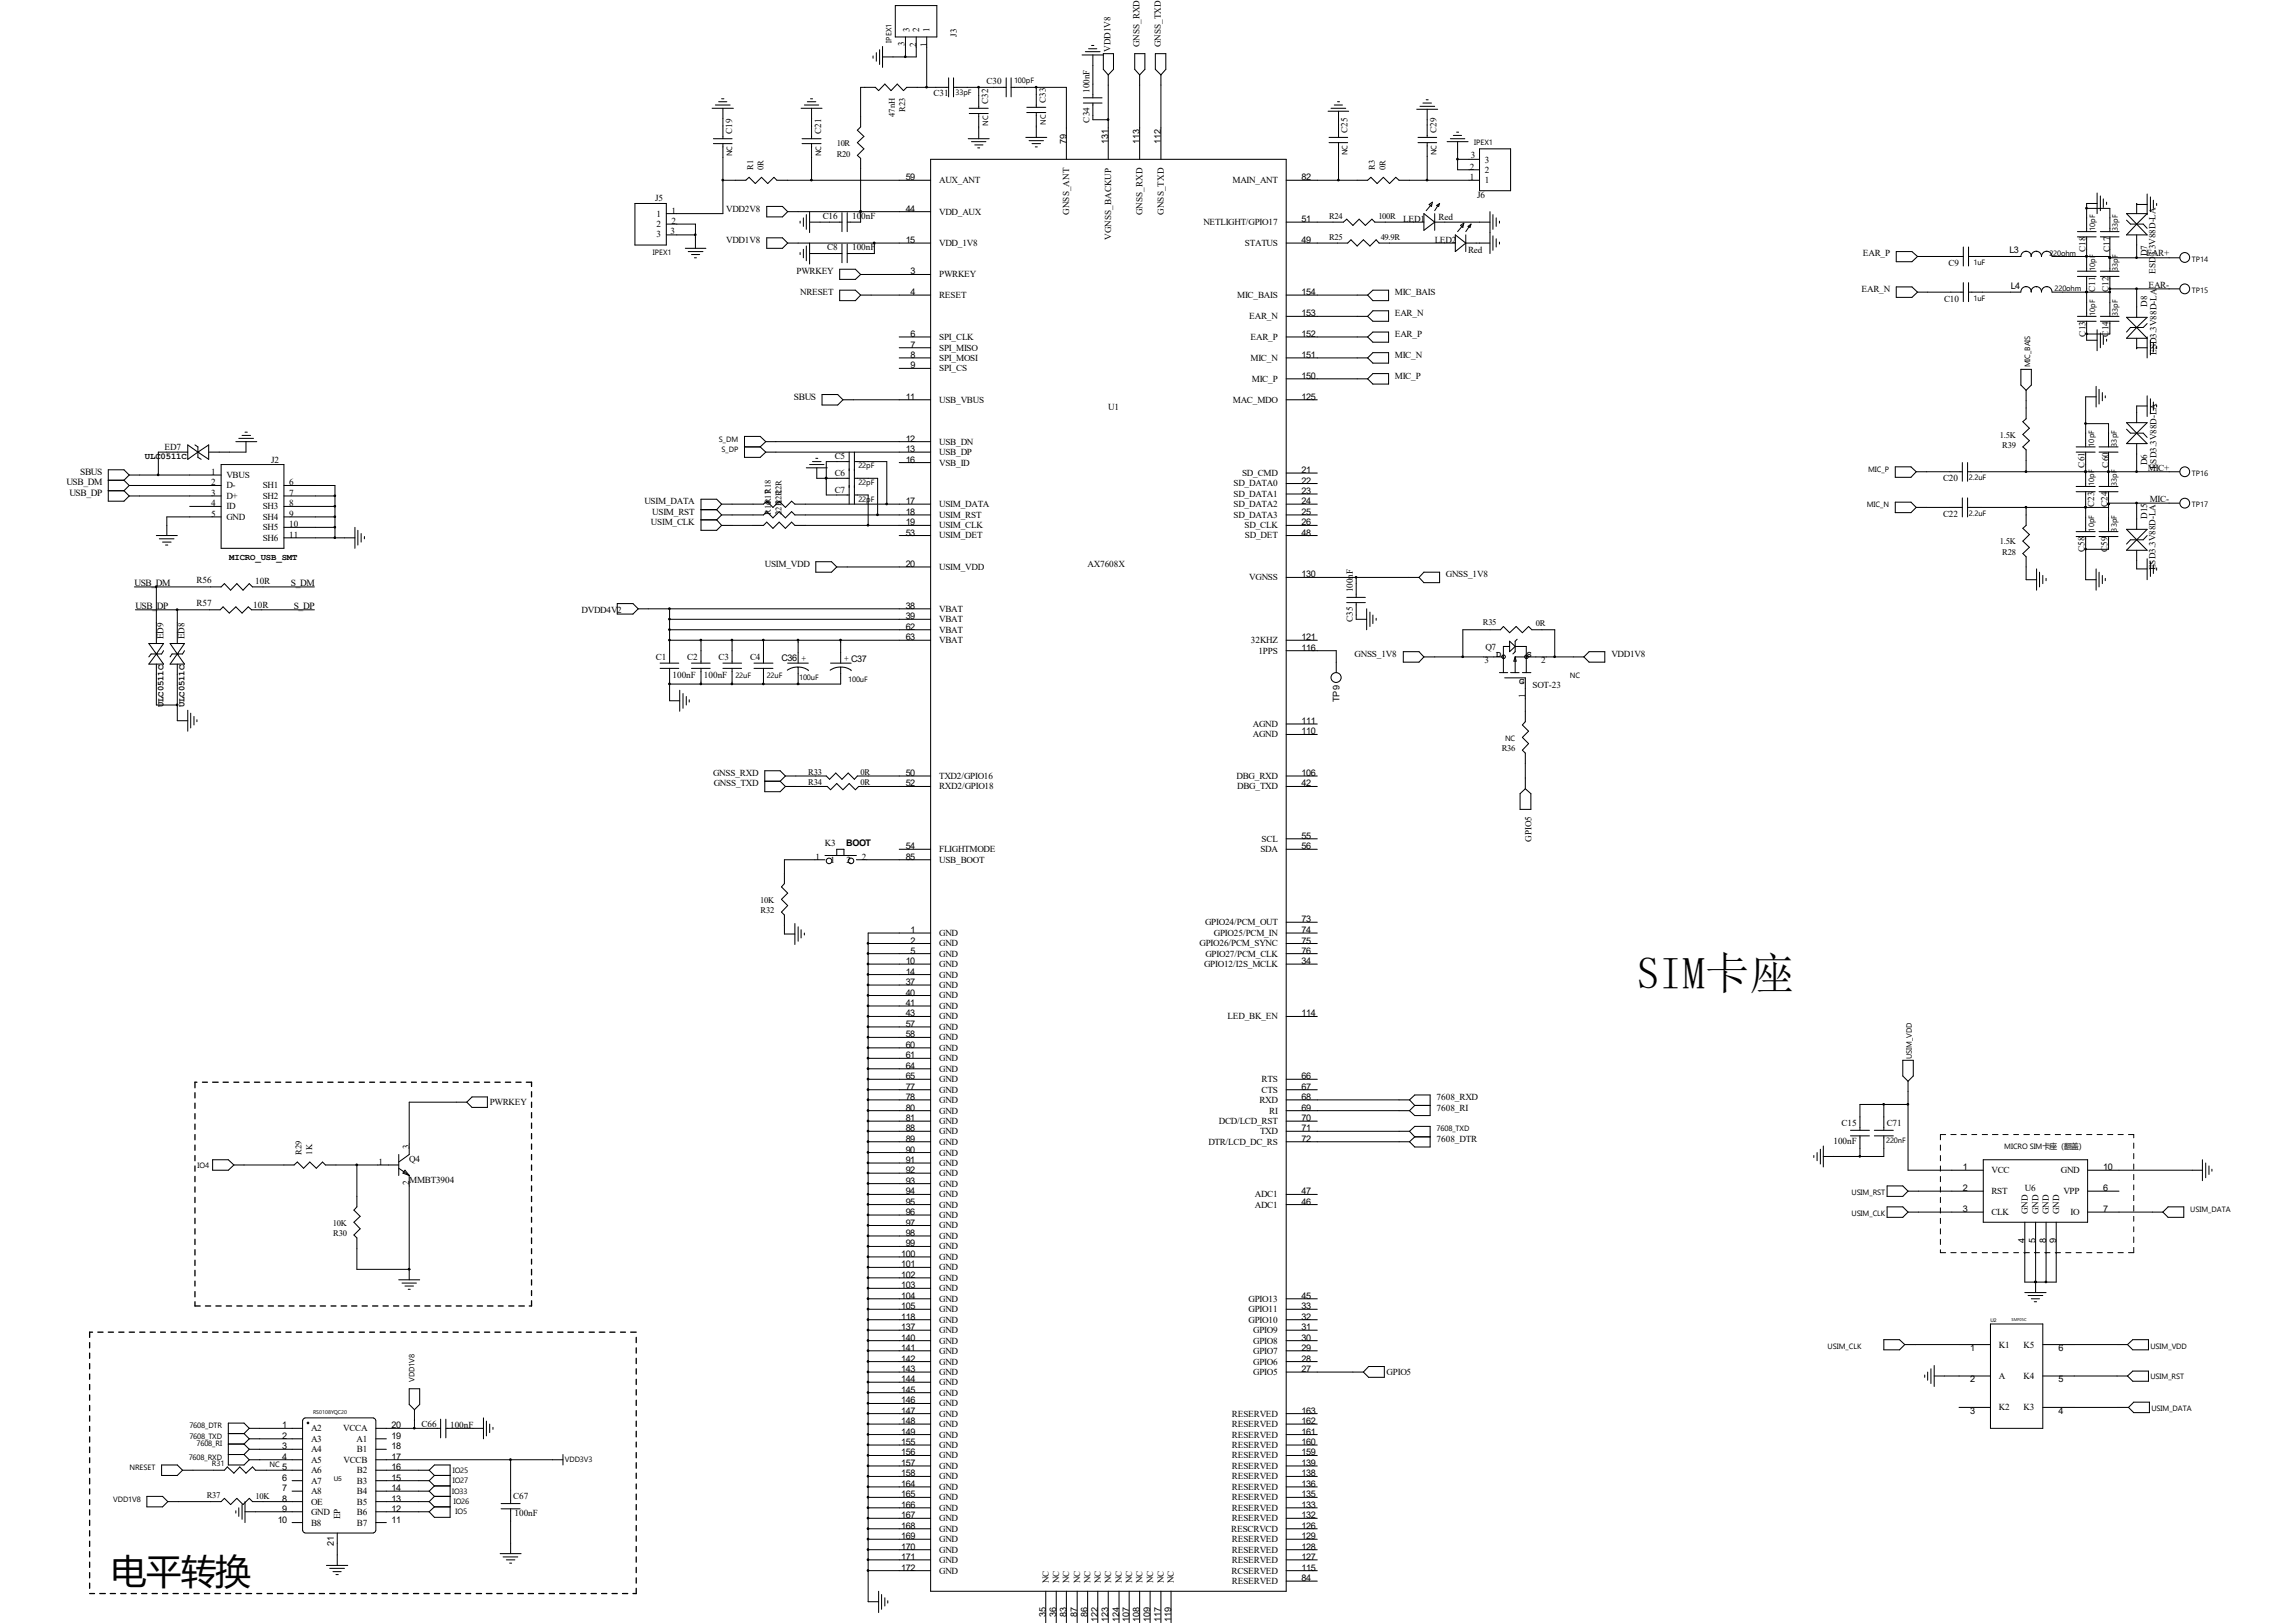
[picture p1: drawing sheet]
<svg xmlns="http://www.w3.org/2000/svg" width="297mm" height="210mm" viewBox="0 0 297 210" stroke-linecap="round" stroke-linejoin="round" font-family="sans-serif">
<defs><g id="words">
<text font-size="5.8" x="211.9" y="128">SIM卡座</text>
<text font-size="4.6" x="14.4" y="204.9">电平转换</text>
<g font-size="1.2">
<text x="117" y="5.9" transform="rotate(-90 117 5.9)">3</text>
<text x="117.7" y="4.1" transform="rotate(-90 117.7 4.1)">3</text>
<text x="119" y="4.1" transform="rotate(-90 119 4.1)">2</text>
<text x="120.3" y="4.1" transform="rotate(-90 120.3 4.1)">1</text>
<text x="123.8" y="4.8" transform="rotate(-90 123.8 4.8)">J3</text>
<text x="118.6" y="6.1" transform="rotate(-90 118.6 6.1)">2</text>
<text x="119.9" y="6.1" transform="rotate(-90 119.9 6.1)">1</text>
<text x="127.7" y="10.9">C30</text>
<text x="143.7" y="6.7" transform="rotate(-90 143.7 6.7)">VDD1V8</text>
<text x="147.5" y="6.1" transform="rotate(-90 147.5 6.1)">GNSS_RXD</text>
<text x="150.2" y="6.1" transform="rotate(-90 150.2 6.1)">GNSS_TXD</text>
<text x="94.7" y="17.4" transform="rotate(-90 94.7 17.4)">C19</text>
<text x="106.3" y="17.4" transform="rotate(-90 106.3 17.4)">C21</text>
<text x="120.8" y="12.4">C31</text>
<text x="127.9" y="13.5" transform="rotate(-90 127.9 13.5)">C32</text>
<text x="135.3" y="13.3" transform="rotate(-90 135.3 13.3)">C33</text>
<text x="141" y="15.9" transform="rotate(-90 141 15.9)">C34</text>
<text x="141" y="12" transform="rotate(-90 141 12)">100nF</text>
<text x="174.4" y="17.2" transform="rotate(-90 174.4 17.2)">C25</text>
<text x="185.9" y="17.2" transform="rotate(-90 185.9 17.2)">C29</text>
<text x="117.2" y="23.3">59</text>
<text x="121.5" y="23.7">AUX_ANT</text>
<text x="138" y="18.6" transform="rotate(-90 138 18.6)">79</text>
<text x="143.4" y="18.6" transform="rotate(-90 143.4 18.6)">131</text>
<text x="147.5" y="18.6" transform="rotate(-90 147.5 18.6)">113</text>
<text x="150.2" y="18.6" transform="rotate(-90 150.2 18.6)">112</text>
<text x="159.5" y="23.7">MAIN_ANT</text>
<text x="168.4" y="23.3">82</text>
<text x="190.2" y="23.3">1</text>
<text x="190.2" y="22">2</text>
<text x="190.3" y="20.5">3</text>
<text x="192.2" y="23.7">1</text>
<text x="192.2" y="22.4">2</text>
<text x="192.2" y="21.1">3</text>
<text x="84.8" y="26">J5</text>
<text x="85" y="28">1</text>
<text x="85" y="29.4">2</text>
<text x="86.9" y="27.6">1</text>
<text x="86.9" y="29">2</text>
<text x="94" y="27.4">VDD2V8</text>
<text x="106.5" y="28.3">C16</text>
<text x="110.3" y="28.3">100nF</text>
<text x="117.2" y="27.4">44</text>
<text x="121.5" y="27.8">VDD_AUX</text>
<text x="138.4" y="27.8" transform="rotate(-90 138.4 27.8)">GNSS_ANT</text>
<text x="147.9" y="27.9" transform="rotate(-90 147.9 27.9)">GNSS_RXD</text>
<text x="150.6" y="27.8" transform="rotate(-90 150.6 27.8)">GNSS_TXD</text>
<text x="155.7" y="29.1">NETLIGHT/GPIO17</text>
<text x="168.4" y="28.7">51</text>
<text x="181.6" y="28.7">LED1</text>
<text x="186.2" y="28.5">Red</text>
<text x="191.2" y="25.6">J6</text>
<text x="85" y="30.6">3</text>
<text x="86.8" y="30.2">3</text>
<text x="94" y="31.5">VDD1V8</text>
<text x="103.1" y="35.5">PWRKEY</text>
<text x="107.1" y="32.4">C8</text>
<text x="110.3" y="32.4">100nF</text>
<text x="117.2" y="31.5">15</text>
<text x="117.8" y="35.5">3</text>
<text x="121.5" y="35.9">PWRKEY</text>
<text x="121.5" y="31.8">VDD_1V8</text>
<text x="143.8" y="31" transform="rotate(-90 143.8 31)">VGNSS_BACKUP</text>
<text x="161.1" y="31.8">STATUS</text>
<text x="168.4" y="31.5">49</text>
<text x="185.7" y="31.5">LED2</text>
<text x="190" y="32.7">Red</text>
<text x="241.1" y="33.2">EAR_P</text>
<text x="252.2" y="34.4">C9</text>
<text x="260.1" y="32.8">L3</text>
<text x="269.9" y="32.6" transform="rotate(-90 269.9 32.6)">C18</text>
<text x="273" y="32.6" transform="rotate(-90 273 32.6)">C17</text>
<text x="277.8" y="33.2">EAR+</text>
<text x="277.9" y="33.1" transform="rotate(-90 277.9 33.1)">D7</text>
<text x="279" y="35.4" transform="rotate(-90 279 35.4)">ESD3.3V88D-LA</text>
<text x="103.5" y="38.2">NRESET</text>
<text x="117.8" y="38.2">4</text>
<text x="121.5" y="38.6">RESET</text>
<text x="160.1" y="38.6">MIC_BAIS</text>
<text x="161.7" y="41.3">EAR_N</text>
<text x="168.4" y="40.9">153</text>
<text x="168.4" y="38.2">154</text>
<text x="180.5" y="38.2">MIC_BAIS</text>
<text x="180.5" y="40.9">EAR_N</text>
<text x="240.9" y="37.8">EAR_N</text>
<text x="251.6" y="39">C10</text>
<text x="260.2" y="37.4">L4</text>
<text x="271.1" y="37.8" transform="rotate(-90 271.1 37.8)">C11</text>
<text x="272.9" y="37.8" transform="rotate(-90 272.9 37.8)">C12</text>
<text x="277.9" y="39.7" transform="rotate(-90 277.9 39.7)">D8</text>
<text x="278" y="37.3">EAR-</text>
<text x="117.8" y="43.6">6</text>
<text x="117.8" y="45">7</text>
<text x="117.8" y="46.3">8</text>
<text x="117.8" y="47.7">9</text>
<text x="121.5" y="44">SPI_CLK</text>
<text x="121.5" y="45.4">SPI_MISO</text>
<text x="121.5" y="46.7">SPI_MOSI</text>
<text x="161.8" y="46.7">MIC_N</text>
<text x="161.8" y="44">EAR_P</text>
<text x="168.4" y="46.3">151</text>
<text x="168.4" y="43.6">152</text>
<text x="180.5" y="43.6">EAR_P</text>
<text x="180.5" y="46.3">MIC_N</text>
<text x="269.9" y="43.6" transform="rotate(-90 269.9 43.6)">C13</text>
<text x="272.9" y="43.6" transform="rotate(-90 272.9 43.6)">C14</text>
<text x="279.1" y="45.9" transform="rotate(-90 279.1 45.9)">ESD3.3V88D-LA</text>
<text x="102.7" y="51.7">SBUS</text>
<text x="117.2" y="51.7">11</text>
<text x="121.5" y="48">SPI_CS</text>
<text x="121.5" y="52.1">USB_VBUS</text>
<text x="143.4" y="53.1">U1</text>
<text x="159.6" y="52.1">MAC_MDO</text>
<text x="162" y="49.4">MIC_P</text>
<text x="168.4" y="51.7">125</text>
<text x="168.4" y="49">150</text>
<text x="180.5" y="49">MIC_P</text>
<text x="18.8" y="59.4">ULC0511C</text>
<text x="21.3" y="58.2">ED7</text>
<text x="35.1" y="59.9">J2</text>
<text x="108" y="59.4">C5</text>
<text x="117.2" y="57.1">12</text>
<text x="117.2" y="58.5">13</text>
<text x="117.2" y="59.9">16</text>
<text x="121.5" y="57.5">USB_DN</text>
<text x="121.5" y="58.9">USB_DP</text>
<text x="8.6" y="62.8">USB_DM</text>
<text x="9" y="64.2">USB_DP</text>
<text x="10.4" y="61.5">SBUS</text>
<text x="27.3" y="61.5">1</text>
<text x="27.3" y="62.8">2</text>
<text x="27.3" y="64.2">3</text>
<text x="27.3" y="65.5">4</text>
<text x="29.3" y="61.8">VBUS</text>
<text x="29.3" y="63.2">D-</text>
<text x="29.3" y="64.6">D+</text>
<text x="29.3" y="65.9">ID</text>
<text x="34" y="63.2">SH1</text>
<text x="34" y="64.6">SH2</text>
<text x="34" y="65.9">SH3</text>
<text x="37.4" y="62.8">6</text>
<text x="37.4" y="64.2">7</text>
<text x="37.4" y="65.5">8</text>
<text x="83.4" y="65.2">USIM_DATA</text>
<text x="108" y="61.6">C6</text>
<text x="108" y="63.8">C7</text>
<text x="117.2" y="65.2">17</text>
<text x="121.5" y="60.2">VSB_ID</text>
<text x="121.5" y="65.6">USIM_DATA</text>
<text x="159.6" y="62.9">SD_DATA0</text>
<text x="159.6" y="64.3">SD_DATA1</text>
<text x="159.6" y="65.6">SD_DATA2</text>
<text x="160.7" y="61.6">SD_CMD</text>
<text x="168.4" y="61.2">21</text>
<text x="168.4" y="62.6">22</text>
<text x="168.4" y="63.9">23</text>
<text x="168.4" y="65.2">24</text>
<text x="251.5" y="62.3">C20</text>
<text x="269.8" y="60.5" transform="rotate(-90 269.8 60.5)">C61</text>
<text x="271" y="65.6" transform="rotate(-90 271 65.6)">C23</text>
<text x="272.7" y="65.6" transform="rotate(-90 272.7 65.6)">C24</text>
<text x="272.9" y="60.5" transform="rotate(-90 272.9 60.5)">C60</text>
<text x="277.9" y="60.2" transform="rotate(-90 277.9 60.2)">D6</text>
<text x="278" y="60.9">MIC+</text>
<text x="278.2" y="65">MIC-</text>
<text x="279.1" y="60.7" transform="rotate(-90 279.1 60.7)">ESD3.3V88D-LA</text>
<text x="27.3" y="66.9">5</text>
<text x="29.3" y="67.3">GND</text>
<text x="34" y="67.3">SH4</text>
<text x="34" y="68.6">SH5</text>
<text x="34" y="70">SH6</text>
<text x="37.4" y="66.9">9</text>
<text x="37.4" y="68.2">10</text>
<text x="37.4" y="69.6">11</text>
<text x="84.2" y="68">USIM_CLK</text>
<text x="84.4" y="66.6">USIM_RST</text>
<text x="117.2" y="66.6">18</text>
<text x="117.2" y="68">19</text>
<text x="117.2" y="69.3">53</text>
<text x="121.5" y="67">USIM_RST</text>
<text x="121.5" y="68.4">USIM_CLK</text>
<text x="121.5" y="69.7">USIM_DET</text>
<text x="159.6" y="67">SD_DATA3</text>
<text x="161.1" y="68.4">SD_CLK</text>
<text x="161.1" y="69.7">SD_DET</text>
<text x="168.4" y="66.6">25</text>
<text x="168.4" y="68">26</text>
<text x="168.4" y="69.3">48</text>
<text x="251.5" y="66.9">C22</text>
<text x="269.8" y="71.4" transform="rotate(-90 269.8 71.4)">C58</text>
<text x="272.7" y="71.4" transform="rotate(-90 272.7 71.4)">C59</text>
<text x="277.9" y="67.1" transform="rotate(-90 277.9 67.1)">D15</text>
<text x="17.4" y="75.8">USB_DM</text>
<text x="25.4" y="75.4">R56</text>
<text x="29.7" y="72.4">MICRO_USB_SMT</text>
<text x="33" y="75.5">10R</text>
<text x="37.6" y="75.8">S_DM</text>
<text x="99" y="73.4">USIM_VDD</text>
<text x="117.2" y="73.4">20</text>
<text x="121.5" y="73.7">USIM_VDD</text>
<text x="140.8" y="73.4">AX7608X</text>
<text x="161.7" y="75.1">VGNSS</text>
<text x="168.4" y="74.7">130</text>
<text x="175.1" y="76.7" transform="rotate(-90 175.1 76.7)">100nF</text>
<text x="187.1" y="74.7">GNSS_1V8</text>
<text x="279" y="73.8" transform="rotate(-90 279 73.8)">ESD3.3V88D-LA</text>
<text x="17.5" y="78.8">USB_DP</text>
<text x="21.2" y="82.7" transform="rotate(-90 21.2 82.7)">ED9</text>
<text x="23.9" y="82.7" transform="rotate(-90 23.9 82.7)">ED8</text>
<text x="25.4" y="78.4">R57</text>
<text x="32.8" y="78.7">10R</text>
<text x="38" y="78.8">S_DP</text>
<text x="75.3" y="79.3">DVDD4V2</text>
<text x="117.2" y="78.8">38</text>
<text x="117.2" y="80.1">39</text>
<text x="117.2" y="81.5">62</text>
<text x="117.2" y="82.8">63</text>
<text x="121.5" y="79.2">VBAT</text>
<text x="121.5" y="80.5">VBAT</text>
<text x="121.5" y="81.9">VBAT</text>
<text x="121.5" y="83.2">VBAT</text>
<text x="161.9" y="83.2">32KHZ</text>
<text x="168.4" y="82.8">121</text>
<text x="175.1" y="80.5" transform="rotate(-90 175.1 80.5)">C35</text>
<text x="84.9" y="85.4">C1</text>
<text x="87" y="87.7">100nF</text>
<text x="88.9" y="85.4">C2</text>
<text x="91.1" y="87.7">100nF</text>
<text x="93" y="85.4">C3</text>
<text x="97.1" y="85.4">C4</text>
<text x="101.1" y="85.6">C36 +</text>
<text x="109.2" y="85.6">+ C37</text>
<text x="162.9" y="84.6">1PPS</text>
<text x="168.4" y="84.2">116</text>
<text x="175.3" y="85">GNSS_1V8</text>
<text x="192.1" y="85.8">3</text>
<text x="192.2" y="84.1">Q7</text>
<text x="193.6" y="85">D</text>
<text x="196.6" y="88.6">G</text>
<text x="197.6" y="85">S</text>
<text x="198.3" y="89.1">SOT-23</text>
<text x="199.4" y="85.8">2</text>
<text x="208.5" y="85">VDD1V8</text>
<text x="21.2" y="91.5" transform="rotate(-90 21.2 91.5)">ULC0511C</text>
<text x="23.9" y="91.5" transform="rotate(-90 23.9 91.5)">ULC0511C</text>
<text x="162.1" y="95.4">AGND</text>
<text x="162.1" y="94.1">AGND</text>
<text x="168.4" y="95">110</text>
<text x="168.4" y="93.7">111</text>
<text x="173.4" y="90.8" transform="rotate(-90 173.4 90.8)">TP9</text>
<text x="197.4" y="90.3" transform="rotate(-90 197.4 90.3)">1</text>
<text x="92.3" y="100.4">GNSS_RXD</text>
<text x="92.4" y="101.8">GNSS_TXD</text>
<text x="117.2" y="100.4">50</text>
<text x="117.2" y="101.8">52</text>
<text x="121.5" y="100.8">TXD2/GPIO16</text>
<text x="160" y="100.8">DBG_RXD</text>
<text x="168.4" y="101.8">42</text>
<text x="168.4" y="100.4">106</text>
<text x="121.5" y="102.2">RXD2/GPIO18</text>
<text x="160.1" y="102.2">DBG_TXD</text>
<text x="105.5" y="111.3">1</text>
<text x="106.8" y="109.5">K3</text>
<text x="107.5" y="111.6">1</text>
<text x="109.5" y="109.5">BOOT</text>
<text x="109.6" y="111.6">2</text>
<text x="111.5" y="111.3">2</text>
<text x="117.2" y="109.9">54</text>
<text x="117.2" y="111.3">85</text>
<text x="121.5" y="110.3">FLIGHTMODE</text>
<text x="121.5" y="111.6">USB_BOOT</text>
<text x="163.1" y="110.3">SDA</text>
<text x="163.3" y="108.9">SCL</text>
<text x="168.4" y="108.5">55</text>
<text x="168.4" y="109.9">56</text>
<text x="198.2" y="108.9" transform="rotate(-90 198.2 108.9)">GPIO5</text>
<text x="156" y="119.7">GPIO24/PCM_OUT</text>
<text x="168.4" y="119.3">73</text>
<text x="117.2" y="124.8">10</text>
<text x="117.8" y="120.7">1</text>
<text x="117.8" y="122.1">2</text>
<text x="117.8" y="123.4">5</text>
<text x="121.5" y="121.1">GND</text>
<text x="121.5" y="122.5">GND</text>
<text x="121.5" y="123.8">GND</text>
<text x="121.5" y="125.1">GND</text>
<text x="155.2" y="122.5">GPIO26/PCM_SYNC</text>
<text x="155.8" y="125.1">GPIO12/I2S_MCLK</text>
<text x="156" y="123.8">GPIO27/PCM_CLK</text>
<text x="157.1" y="121.1">GPIO25/PCM_IN</text>
<text x="168.4" y="124.8">34</text>
<text x="168.4" y="120.7">74</text>
<text x="168.4" y="122.1">75</text>
<text x="168.4" y="123.4">76</text>
<text x="117.2" y="126.1">14</text>
<text x="117.2" y="127.5">37</text>
<text x="117.2" y="128.8">40</text>
<text x="117.2" y="130.2">41</text>
<text x="117.2" y="131.5">43</text>
<text x="121.5" y="126.5">GND</text>
<text x="121.5" y="127.8">GND</text>
<text x="121.5" y="129.2">GND</text>
<text x="121.5" y="130.6">GND</text>
<text x="121.5" y="131.9">GND</text>
<text x="158.9" y="131.9">LED_BK_EN</text>
<text x="168.4" y="131.5">114</text>
<text x="117.2" y="132.9">57</text>
<text x="117.2" y="134.2">58</text>
<text x="117.2" y="135.6">60</text>
<text x="117.2" y="136.9">61</text>
<text x="121.5" y="133.3">GND</text>
<text x="121.5" y="134.6">GND</text>
<text x="121.5" y="136">GND</text>
<text x="121.5" y="137.3">GND</text>
<text x="63.4" y="143">PWRKEY</text>
<text x="117.2" y="138.3">64</text>
<text x="117.2" y="139.7">65</text>
<text x="117.2" y="141">77</text>
<text x="117.2" y="142.3">78</text>
<text x="117.2" y="143.7">80</text>
<text x="121.5" y="138.7">GND</text>
<text x="121.5" y="140">GND</text>
<text x="121.5" y="141.4">GND</text>
<text x="121.5" y="142.7">GND</text>
<text x="163" y="142.7">RXD</text>
<text x="163.3" y="140">RTS</text>
<text x="163.3" y="141.4">CTS</text>
<text x="168.4" y="139.7">66</text>
<text x="168.4" y="141">67</text>
<text x="168.4" y="142.3">68</text>
<text x="168.4" y="143.7">69</text>
<text x="185.9" y="143.7">7608_RI</text>
<text x="185.9" y="142.3">7608_RXD</text>
<text x="53" y="148.7" transform="rotate(-90 53 148.7)">3</text>
<text x="117.2" y="145.1">81</text>
<text x="117.2" y="146.4">88</text>
<text x="117.2" y="147.7">89</text>
<text x="117.2" y="149.1">90</text>
<text x="121.5" y="145.5">GND</text>
<text x="121.5" y="144.1">GND</text>
<text x="121.5" y="146.8">GND</text>
<text x="121.5" y="148.1">GND</text>
<text x="121.5" y="149.5">GND</text>
<text x="156.4" y="148.1">DTR/LCD_DC_RS</text>
<text x="157.7" y="145.5">DCD/LCD_RST</text>
<text x="163.1" y="146.8">TXD</text>
<text x="164.3" y="144.1">RI</text>
<text x="168.4" y="145.1">70</text>
<text x="168.4" y="146.4">71</text>
<text x="168.4" y="147.7">72</text>
<text x="185.9" y="147.7">7608_DTR</text>
<text x="237.3" y="148">100nF</text>
<text x="238.3" y="145.8">C15</text>
<text x="244.2" y="145.8">C71</text>
<text x="49" y="150.7">1</text>
<text x="53" y="153.4" transform="rotate(-90 53 153.4)">2</text>
<text x="53" y="150.4">Q4</text>
<text x="53" y="153">MMBT3904</text>
<text x="117.2" y="150.5">91</text>
<text x="117.2" y="151.8">92</text>
<text x="117.2" y="153.2">93</text>
<text x="117.2" y="154.6">94</text>
<text x="117.2" y="155.9">95</text>
<text x="121.5" y="150.9">GND</text>
<text x="121.5" y="152.2">GND</text>
<text x="121.5" y="153.5">GND</text>
<text x="121.5" y="154.9">GND</text>
<text x="162.4" y="154.9">ADC1</text>
<text x="168.4" y="155.9">46</text>
<text x="168.4" y="154.6">47</text>
<text x="254" y="151.4">1</text>
<text x="254" y="154.1">2</text>
<text x="257.7" y="151.8">VCC</text>
<text x="257.7" y="154.5">RST</text>
<text x="262" y="154.1">U6</text>
<text x="266.7" y="151.8">GND</text>
<text x="267" y="154.5">VPP</text>
<text x="272.2" y="154.1">6</text>
<text x="272.2" y="151.4">10</text>
<text x="117.2" y="157.2">96</text>
<text x="117.2" y="158.6">97</text>
<text x="117.2" y="159.9">98</text>
<text x="117.2" y="161.3">99</text>
<text x="121.5" y="156.3">GND</text>
<text x="121.5" y="157.6">GND</text>
<text x="121.5" y="159">GND</text>
<text x="121.5" y="160.3">GND</text>
<text x="121.5" y="161.7">GND</text>
<text x="162.4" y="156.3">ADC1</text>
<text x="254" y="156.8">3</text>
<text x="257.7" y="157.2">CLK</text>
<text x="262" y="160.8" transform="rotate(-90 262 160.8)">4</text>
<text x="262.4" y="157.1" transform="rotate(-90 262.4 157.1)">GND</text>
<text x="263.4" y="160.8" transform="rotate(-90 263.4 160.8)">5</text>
<text x="263.8" y="157.1" transform="rotate(-90 263.8 157.1)">GND</text>
<text x="264.8" y="160.8" transform="rotate(-90 264.8 160.8)">8</text>
<text x="265.2" y="157.1" transform="rotate(-90 265.2 157.1)">GND</text>
<text x="266.1" y="160.8" transform="rotate(-90 266.1 160.8)">9</text>
<text x="266.5" y="157.1" transform="rotate(-90 266.5 157.1)">GND</text>
<text x="268" y="157.2">IO</text>
<text x="272.2" y="156.8">7</text>
<text x="116.6" y="162.6">100</text>
<text x="116.6" y="164">101</text>
<text x="116.6" y="165.4">102</text>
<text x="116.6" y="166.7">103</text>
<text x="121.5" y="163">GND</text>
<text x="121.5" y="164.4">GND</text>
<text x="121.5" y="165.7">GND</text>
<text x="121.5" y="167.1">GND</text>
<text x="116.6" y="168.1">104</text>
<text x="116.6" y="169.4">105</text>
<text x="116.6" y="170.8">118</text>
<text x="116.6" y="172.1">137</text>
<text x="116.6" y="173.5">140</text>
<text x="121.5" y="168.4">GND</text>
<text x="121.5" y="169.8">GND</text>
<text x="121.5" y="171.2">GND</text>
<text x="121.5" y="172.5">GND</text>
<text x="121.5" y="173.9">GND</text>
<text x="161.6" y="171.2">GPIO10</text>
<text x="161.6" y="169.8">GPIO11</text>
<text x="161.6" y="168.4">GPIO13</text>
<text x="162.2" y="173.9">GPIO8</text>
<text x="162.2" y="172.5">GPIO9</text>
<text x="168.4" y="173.5">30</text>
<text x="168.4" y="172.1">31</text>
<text x="168.4" y="170.8">32</text>
<text x="168.4" y="169.4">33</text>
<text x="168.4" y="168.1">45</text>
<text x="116.6" y="174.8">141</text>
<text x="116.6" y="176.2">142</text>
<text x="116.6" y="177.5">143</text>
<text x="116.6" y="178.9">144</text>
<text x="121.5" y="175.2">GND</text>
<text x="121.5" y="176.6">GND</text>
<text x="121.5" y="177.9">GND</text>
<text x="121.5" y="179.2">GND</text>
<text x="162.2" y="177.9">GPIO5</text>
<text x="162.2" y="176.6">GPIO6</text>
<text x="162.2" y="175.2">GPIO7</text>
<text x="168.4" y="177.5">27</text>
<text x="168.4" y="176.2">28</text>
<text x="168.4" y="174.8">29</text>
<text x="179.5" y="177.9">GPIO5</text>
<text x="255" y="174.8">1</text>
<text x="255" y="178.9">2</text>
<text x="258.7" y="174.4">K1</text>
<text x="258.7" y="178.4">A</text>
<text x="261.9" y="174.4">K5</text>
<text x="261.9" y="178.4">K4</text>
<text x="266.4" y="174.8">6</text>
<text x="266.4" y="178.9">5</text>
<text x="36.5" y="184.8">1</text>
<text x="40.3" y="185.2">A2</text>
<text x="44.4" y="185.2">VCCA</text>
<text x="50.7" y="184.8">20</text>
<text x="54.6" y="184.7">C66</text>
<text x="58.3" y="184.8">100nF</text>
<text x="116.6" y="180.2">145</text>
<text x="116.6" y="181.6">146</text>
<text x="116.6" y="182.9">147</text>
<text x="116.6" y="184.3">148</text>
<text x="116.6" y="185.6">149</text>
<text x="121.5" y="180.6">GND</text>
<text x="121.5" y="182">GND</text>
<text x="121.5" y="183.3">GND</text>
<text x="121.5" y="184.7">GND</text>
<text x="159.4" y="184.7">RESERVED</text>
<text x="159.4" y="183.3">RESERVED</text>
<text x="168.4" y="185.6">161</text>
<text x="168.4" y="184.3">162</text>
<text x="168.4" y="182.9">163</text>
<text x="255" y="182.9">3</text>
<text x="258.7" y="182.5">K2</text>
<text x="261.9" y="182.5">K3</text>
<text x="266.4" y="182.9">4</text>
<text x="36.5" y="186.2">2</text>
<text x="36.5" y="187.5">3</text>
<text x="36.5" y="188.9">4</text>
<text x="36.5" y="190.2">5</text>
<text x="36.5" y="191.6">6</text>
<text x="40.3" y="186.6">A3</text>
<text x="40.3" y="187.9">A4</text>
<text x="40.3" y="189.3">A5</text>
<text x="40.3" y="190.6">A6</text>
<text x="40.3" y="192">A7</text>
<text x="44.4" y="189.3">VCCB</text>
<text x="46.1" y="186.6">A1</text>
<text x="46.2" y="192">B3</text>
<text x="46.2" y="190.6">B2</text>
<text x="46.2" y="187.9">B1</text>
<text x="50.7" y="191.6">15</text>
<text x="50.7" y="190.2">16</text>
<text x="50.7" y="188.9">17</text>
<text x="50.7" y="187.5">18</text>
<text x="50.7" y="186.2">19</text>
<text x="116.6" y="187">155</text>
<text x="116.6" y="188.3">156</text>
<text x="116.6" y="189.7">157</text>
<text x="116.6" y="191.1">158</text>
<text x="121.5" y="186">GND</text>
<text x="121.5" y="187.4">GND</text>
<text x="121.5" y="188.7">GND</text>
<text x="121.5" y="190.1">GND</text>
<text x="121.5" y="191.4">GND</text>
<text x="159.4" y="191.4">RESERVED</text>
<text x="159.4" y="190.1">RESERVED</text>
<text x="159.4" y="188.7">RESERVED</text>
<text x="159.4" y="187.4">RESERVED</text>
<text x="159.4" y="186">RESERVED</text>
<text x="168.4" y="191.1">138</text>
<text x="168.4" y="189.7">139</text>
<text x="168.4" y="188.3">159</text>
<text x="168.4" y="187">160</text>
<text x="35.9" y="197">10</text>
<text x="36.5" y="193">7</text>
<text x="36.5" y="194.3">8</text>
<text x="36.5" y="195.6">9</text>
<text x="40.3" y="193.3">A8</text>
<text x="40.3" y="194.7">OE</text>
<text x="40.3" y="196">GND</text>
<text x="40.3" y="197.4">B8</text>
<text x="44" y="196.6" transform="rotate(-90 44 196.6)">EP</text>
<text x="46.2" y="197.4">B7</text>
<text x="46.2" y="196">B6</text>
<text x="46.2" y="194.7">B5</text>
<text x="46.2" y="193.3">B4</text>
<text x="50.7" y="197">11</text>
<text x="50.7" y="195.6">12</text>
<text x="50.7" y="194.3">13</text>
<text x="50.7" y="193">14</text>
<text x="66.4" y="194">C67</text>
<text x="66.6" y="196.2">100nF</text>
<text x="116.6" y="192.4">164</text>
<text x="116.6" y="193.8">165</text>
<text x="116.6" y="195.1">166</text>
<text x="116.6" y="196.5">167</text>
<text x="116.6" y="197.8">168</text>
<text x="121.5" y="192.8">GND</text>
<text x="121.5" y="194.1">GND</text>
<text x="121.5" y="195.5">GND</text>
<text x="121.5" y="196.8">GND</text>
<text x="159.4" y="196.8">RESERVED</text>
<text x="159.4" y="195.5">RESERVED</text>
<text x="159.4" y="194.1">RESERVED</text>
<text x="159.4" y="192.8">RESERVED</text>
<text x="168.4" y="197.8">126</text>
<text x="168.4" y="196.5">132</text>
<text x="168.4" y="195.1">133</text>
<text x="168.4" y="193.8">135</text>
<text x="168.4" y="192.4">136</text>
<text x="43.2" y="200" transform="rotate(-90 43.2 200)">21</text>
<text x="116.6" y="199.2">169</text>
<text x="116.6" y="200.5">170</text>
<text x="116.6" y="201.8">171</text>
<text x="116.6" y="203.2">172</text>
<text x="121.5" y="198.2">GND</text>
<text x="121.5" y="199.6">GND</text>
<text x="121.5" y="200.9">GND</text>
<text x="121.5" y="202.2">GND</text>
<text x="121.5" y="203.6">GND</text>
<text x="159.3" y="198.2">RESCRVCD</text>
<text x="159.4" y="203.6">RCSERVED</text>
<text x="159.4" y="202.2">RESERVED</text>
<text x="159.4" y="200.9">RESERVED</text>
<text x="159.4" y="199.6">RESERVED</text>
<text x="168.4" y="203.2">115</text>
<text x="168.4" y="201.8">127</text>
<text x="168.4" y="200.5">128</text>
<text x="168.4" y="199.2">129</text>
<text x="135.3" y="209.2" transform="rotate(-90 135.3 209.2)">35</text>
<text x="135.7" y="204.9" transform="rotate(-90 135.7 204.9)">NC</text>
<text x="136.7" y="209.2" transform="rotate(-90 136.7 209.2)">36</text>
<text x="137.1" y="204.9" transform="rotate(-90 137.1 204.9)">NC</text>
<text x="138" y="209.2" transform="rotate(-90 138 209.2)">83</text>
<text x="138.4" y="204.9" transform="rotate(-90 138.4 204.9)">NC</text>
<text x="139.4" y="209.2" transform="rotate(-90 139.4 209.2)">87</text>
<text x="139.8" y="204.9" transform="rotate(-90 139.8 204.9)">NC</text>
<text x="140.8" y="209.2" transform="rotate(-90 140.8 209.2)">86</text>
<text x="141.1" y="204.9" transform="rotate(-90 141.1 204.9)">NC</text>
<text x="142.1" y="209.8" transform="rotate(-90 142.1 209.8)">122</text>
<text x="142.4" y="204.9" transform="rotate(-90 142.4 204.9)">NC</text>
<text x="143.4" y="209.8" transform="rotate(-90 143.4 209.8)">123</text>
<text x="143.8" y="204.9" transform="rotate(-90 143.8 204.9)">NC</text>
<text x="144.8" y="209.8" transform="rotate(-90 144.8 209.8)">124</text>
<text x="145.2" y="204.9" transform="rotate(-90 145.2 204.9)">NC</text>
<text x="146.1" y="209.8" transform="rotate(-90 146.1 209.8)">107</text>
<text x="146.5" y="204.9" transform="rotate(-90 146.5 204.9)">NC</text>
<text x="147.5" y="209.8" transform="rotate(-90 147.5 209.8)">108</text>
<text x="147.9" y="204.9" transform="rotate(-90 147.9 204.9)">NC</text>
<text x="148.8" y="209.8" transform="rotate(-90 148.8 209.8)">109</text>
<text x="149.2" y="204.9" transform="rotate(-90 149.2 204.9)">NC</text>
<text x="150.2" y="209.8" transform="rotate(-90 150.2 209.8)">117</text>
<text x="150.6" y="204.9" transform="rotate(-90 150.6 204.9)">NC</text>
<text x="151.6" y="209.8" transform="rotate(-90 151.6 209.8)">119</text>
<text x="151.9" y="204.9" transform="rotate(-90 151.9 204.9)">NC</text>
<text x="159.4" y="205">RESERVED</text>
<text x="168.4" y="204.6">84</text>
</g>
<g font-size="1.1">
<text x="115.8" y="15.1" transform="rotate(-90 115.8 15.1)">47nH</text>
<text x="117.1" y="14.5" transform="rotate(-90 117.1 14.5)">R23</text>
<text x="97.5" y="22" transform="rotate(-90 97.5 22)">R1</text>
<text x="98.8" y="22" transform="rotate(-90 98.8 22)">0R</text>
<text x="108.3" y="20.3">R20</text>
<text x="108.3" y="18.9">10R</text>
<text x="177.9" y="22" transform="rotate(-90 177.9 22)">R3</text>
<text x="179.3" y="22" transform="rotate(-90 179.3 22)">0R</text>
<text x="172" y="28.4">R24</text>
<text x="178.4" y="28.4">100R</text>
<text x="172" y="31.1">R25</text>
<text x="178.7" y="31.1">49.9R</text>
<text x="258.8" y="56.6">1.5K</text>
<text x="259.1" y="58">R39</text>
<text x="99.7" y="63.9" transform="rotate(-90 99.7 63.9)">R18</text>
<text x="99.7" y="66.6" transform="rotate(-90 99.7 66.6)">R16R17</text>
<text x="101.1" y="66.6" transform="rotate(-90 101.1 66.6)">22R</text>
<text x="258.8" y="70.4">1.5K</text>
<text x="259.1" y="71.8">R28</text>
<text x="191.9" y="80.9">R35</text>
<text x="198.8" y="81">0R</text>
<text x="104.6" y="100.3">R33</text>
<text x="104.6" y="101.6">R34</text>
<text x="111.4" y="100.3">0R</text>
<text x="111.4" y="101.6">0R</text>
<text x="194.4" y="97.2">R36</text>
<text x="98.4" y="116.8">10K</text>
<text x="98.4" y="118.2">R32</text>
<text x="39" y="149.4" transform="rotate(-90 39 149.4)">R29</text>
<text x="40.4" y="149.4" transform="rotate(-90 40.4 149.4)">1K</text>
<text x="43.1" y="158.6">10K</text>
<text x="43.1" y="160">R30</text>
<text x="26.8" y="193.8">R37</text>
<text x="33.1" y="193.9">10K</text>
</g>
<g font-size="1">
<text x="115.4" y="5.5" transform="rotate(-90 115.4 5.5)">IPEX1</text>
<text x="131.2" y="10.8">100pF</text>
<text x="123.7" y="12.3">33pF</text>
<text x="127.9" y="16.3" transform="rotate(-90 127.9 16.3)">NC</text>
<text x="135.3" y="16.2" transform="rotate(-90 135.3 16.2)">NC</text>
<text x="94.7" y="20.2" transform="rotate(-90 94.7 20.2)">NC</text>
<text x="106.3" y="20.2" transform="rotate(-90 106.3 20.2)">NC</text>
<text x="174.4" y="20.1" transform="rotate(-90 174.4 20.1)">NC</text>
<text x="185.9" y="20.1" transform="rotate(-90 185.9 20.1)">NC</text>
<text x="190.8" y="18.8">IPEX1</text>
<text x="271.1" y="29.9" transform="rotate(-90 271.1 29.9)">10pF</text>
<text x="274.1" y="29.9" transform="rotate(-90 274.1 29.9)">33pF</text>
<text x="84.5" y="32.9">IPEX1</text>
<text x="255.4" y="34.3">1uF</text>
<text x="265.2" y="33.1">220ohm</text>
<text x="271.1" y="35.1" transform="rotate(-90 271.1 35.1)">10pF</text>
<text x="274.1" y="35.1" transform="rotate(-90 274.1 35.1)">33pF</text>
<text x="283.7" y="33.9">TP14</text>
<text x="255.4" y="38.9">1uF</text>
<text x="265.9" y="37.7">220ohm</text>
<text x="271.1" y="40.9" transform="rotate(-90 271.1 40.9)">10pF</text>
<text x="274.1" y="40.9" transform="rotate(-90 274.1 40.9)">33pF</text>
<text x="283.7" y="37.9">TP15</text>
<text x="262.8" y="47.5" transform="rotate(-90 262.8 47.5)">MIC_BAIS</text>
<text x="93" y="57.1">S_DM</text>
<text x="93.4" y="58.5">S_DP</text>
<text x="271" y="57.8" transform="rotate(-90 271 57.8)">10pF</text>
<text x="274" y="57.8" transform="rotate(-90 274 57.8)">33pF</text>
<text x="111.1" y="60.6">22pF</text>
<text x="111.1" y="62.7">22pF</text>
<text x="111.1" y="64.9">22pF</text>
<text x="241.6" y="65.7">MIC_N</text>
<text x="241.8" y="61">MIC_P</text>
<text x="254.8" y="62.1">2.2uF</text>
<text x="271" y="63" transform="rotate(-90 271 63)">10pF</text>
<text x="274" y="63" transform="rotate(-90 274 63)">33pF</text>
<text x="283.7" y="61.6">TP16</text>
<text x="283.7" y="65.7">TP17</text>
<text x="254.8" y="66.8">2.2uF</text>
<text x="271" y="68.8" transform="rotate(-90 271 68.8)">10pF</text>
<text x="274" y="68.8" transform="rotate(-90 274 68.8)">33pF</text>
<text x="95.2" y="87.7">22uF</text>
<text x="99.2" y="87.7">22uF</text>
<text x="103.4" y="88">100uF</text>
<text x="109.8" y="88.3">100uF</text>
<text x="203.2" y="87.8">NC</text>
<text x="194.8" y="95.9">NC</text>
<text x="247.4" y="137.1" transform="rotate(-90 247.4 137.1)">USIM_VDD</text>
<text x="185.9" y="146.4">7608_TXD</text>
<text x="244.1" y="148">220nF</text>
<text x="259.4" y="148.7">MICRO SIM卡座（翻盖）</text>
<text x="25.6" y="151.1">IO4</text>
<text x="239.6" y="154.7">USIM_RST</text>
<text x="239.6" y="157.4">USIM_CLK</text>
<text x="283.5" y="156.8">USIM_DATA</text>
<text x="53.6" y="178.9" transform="rotate(-90 53.6 178.9)">VDD1V8</text>
<text x="236.5" y="174.5">USIM_CLK</text>
<text x="278.3" y="174.5">USIM_VDD</text>
<text x="278.3" y="178.5">USIM_RST</text>
<text x="24.5" y="184.8">7608_DTR</text>
<text x="278.4" y="182.5">USIM_DATA</text>
<text x="16.8" y="190.2">NRESET</text>
<text x="24.4" y="188.9">7608_RXD</text>
<text x="24.5" y="186.2">7608_TXD</text>
<text x="25.4" y="187.2">7608_RI</text>
<text x="27.4" y="189.7">R31</text>
<text x="34.9" y="189.9">NC</text>
<text x="58.6" y="190.6">IO25</text>
<text x="58.6" y="191.9">IO27</text>
<text x="73.1" y="189.2">VDD3V3</text>
<text x="14.6" y="194.3">VDD1V8</text>
<text x="58.5" y="193.3">IO33</text>
<text x="58.7" y="194.6">IO26</text>
<text x="59" y="196">IO5</text>
</g>
<text font-size=".8" x="43.2" y="191.6">U5</text>
<text font-size=".7" x="40.5" y="182.9">RS0108YQC20</text>
<text font-size=".6" x="257.6" y="171">U2</text>
<text font-size=".5" x="260.3" y="170.9">SMF05C</text>
</g></defs>
<g fill="none" stroke="#000" stroke-width=".17">
<path d="M25.2 141.4v.7M25.2 142.7v.7M25.2 144.1v.7M25.2 145.5v.6M25.2 146.8v.7M25.2 148.2v.6M25.2 149.5v.7M25.2 150.9v.7M25.2 152.2v.7M25.2 153.6v.7M25.2 154.9v.7M25.2 156.3v.7"/>
<path d="M25.2 157.6v.7M25.2 159v.7M25.5 140h-.3v.8M26.2 140h.6M27.5 140h.7M28.9 140h.6M30.3 140h.6M31.6 140h.7M32.9 140h.7M34.3 140h.7M35.6 140h.7M37 140h.7"/>
<path d="M38.4 140h.6M39.7 140h.7M41.1 140h.6M42.4 140h.7M43.8 140h.6M45.1 140h.7M46.5 140h.7M47.8 140h.7M49.2 140h.7M50.5 140h.7M51.9 140h.6M53.3 140h.6"/>
<path d="M54.6 140h.7M55.9 140h.7M57.3 140h.7M58.6 140h.7M60 140h.7M61.3 140h.7M62.7 140h.7M64.1 140h.6M65.4 140h.7M66.8 140h.6M68.1 140h.7v.6M68.8 141.3v.6"/>
<path d="M68.8 142.6v.7M68.8 144v.7M68.8 145.3v.7M68.8 146.7v.7M68.8 148v.7M68.8 149.4v.7M68.8 150.7v.7M68.8 152.1v.7M68.8 153.5v.6M68.8 154.8v.7M68.8 156.2v.6M68.8 157.5v.7"/>
<path d="M68.8 158.9v.7M11.6 173.7v.7M11.6 175.1v.7M11.6 176.4v.7M11.6 177.8v.7M11.6 179.2v.6M12 172.4h-.4v.7M12.7 172.4h.6M14 172.4h.7M15.4 172.4h.6M16.7 172.4h.7M18.1 172.4h.7"/>
<path d="M19.4 172.4h.7M20.8 172.4h.6M22.1 172.4h.7M23.5 172.4h.7M24.8 172.4h.7M25.2 160.4v.6M25.2 161.7v.7M25.2 163.1v.6M25.2 164.4v.7M25.2 165.8v.6M25.2 167.1v.7M25.2 168.4v.6h.7"/>
<path d="M26.2 172.4h.6M26.6 169h.7M27.5 172.4h.7M27.9 169h.7M28.9 172.4h.6M29.3 169h.7M30.3 172.4h.6M30.6 169h.7M31.6 172.4h.7M32 169h.7M32.9 172.4h.7M33.4 169h.6"/>
<path d="M34.3 172.4h.7M34.7 169h.7M35.6 172.4h.7M36 169h.7M37 172.4h.7M37.4 169h.7M38.4 172.4h.6M38.8 169h.7M39.7 172.4h.7M40.1 169h.7M41.1 172.4h.6M41.4 169h.7"/>
<path d="M42.4 172.4h.7M42.8 169h.7M43.8 172.4h.6M44.2 169h.7M45.1 172.4h.7M45.5 169h.7M46.5 172.4h.7M46.9 169h.6M47.8 172.4h.7M48.2 169h.7M49.2 172.4h.7M49.6 169h.6"/>
<path d="M50.5 172.4h.7M50.9 169h.7M51.9 172.4h.6M52.3 169h.7M53.3 172.4h.6M53.6 169h.7M54.6 172.4h.7M55 169h.7M55.9 172.4h.7M56.3 169h.7M57.3 172.4h.7M57.7 169h.7"/>
<path d="M58.6 172.4h.7M59.1 169h.6M60 172.4h.7M60.4 169h.7M61.3 172.4h.7M61.8 169h.6M62.7 172.4h.7M63.1 169h.7M64.1 172.4h.6M64.5 169h.6M65.4 172.4h.7M65.8 169h.7"/>
<path d="M66.8 172.4h.6M67.1 169h.8M68.1 172.4h.7M68.8 168.3v.7h-.3M68.8 160.2v.7M68.8 161.6v.6M68.8 162.9v.7M68.8 164.3v.7M68.8 165.6v.7M68.8 167v.6M69.5 172.4h.6M70.8 172.4h.7"/>
<path d="M72.2 172.4h.7M73.5 172.4h.7M74.9 172.4h.6M76.2 172.4h.7M77.6 172.4h.7M78.9 172.4h.7M80.3 172.4h.6M81.6 172.4h.7M82.3 173.1v.6M82.3 174.4v.7M82.3 175.8v.6M82.3 177.1v.7"/>
<path d="M82.3 178.5v.7M82.3 179.8v.7M11.6 180.5v.7M11.6 181.9v.6M11.6 183.2v.7M11.6 184.6v.6M11.6 185.9v.7M11.6 187.2v.8M11.6 188.6v.7M11.6 190v.6M11.6 191.3v.7M11.6 192.7v.6"/>
<path d="M11.6 194.1v.6M11.6 195.4v.6M11.6 196.7v.7M11.6 198.1v.7M11.6 199.4v.7M82.3 181.2v.7M82.3 182.5v.7M82.3 183.9v.7M82.3 185.2v.7M82.3 186.6v.6M82.3 188v.6M82.3 189.3v.7"/>
<path d="M82.3 190.6v.7M82.3 192v.7M82.3 193.3v.8M82.3 194.7v.7M82.3 196v.7M82.3 197.4v.7M82.3 198.8v.6M11.6 200.8v.7M11.6 202.1v.7M11.6 203.5v.7M11.6 204.9v.6M11.6 206.2h.6"/>
<path d="M12.9 206.2h.7M14.3 206.2h.6M15.6 206.2h.7M17 206.2h.7M18.3 206.2h.7M19.7 206.2h.7M21 206.2h.7M22.4 206.2h.7M23.7 206.2h.7M25.1 206.2h.7M26.5 206.2h.6M27.8 206.2h.7"/>
<path d="M29.2 206.2h.6M30.5 206.2h.7M31.8 206.2h.8M33.2 206.2h.7M34.6 206.2h.7M35.9 206.2h.7M37.3 206.2h.6M38.7 206.2h.6M40 206.2h.7M41.3 206.2h.7M42.7 206.2h.6M44 206.2h.7"/>
<path d="M45.4 206.2h.7M46.7 206.2h.7M48.1 206.2h.7M49.4 206.2h.7M50.8 206.2h.7M52.2 206.2h.6M53.5 206.2h.7M54.9 206.2h.6M56.2 206.2h.7M57.6 206.2h.7M58.9 206.2h.7M60.3 206.2h.6"/>
<path d="M61.6 206.2h.7M62.9 206.2h.8M64.3 206.2h.7M65.7 206.2h.6M67 206.2h.7M68.4 206.2h.6M69.7 206.2h.7M71.1 206.2h.7M72.4 206.2h.7M73.8 206.2h.7M75.1 206.2h.7M76.5 206.2h.7"/>
<path d="M77.9 206.2h.6M79.2 206.2h.7M80.6 206.2h.6M82.3 205.5v.7h-.4M82.3 200.1v.7M82.3 201.5v.6M82.3 202.8v.7M82.3 204.2v.7"/>
</g>
<g fill="none" stroke="#000" stroke-width=".13">
<path d="M92.2 14h2.7M92.3 18.6h2.4M92.3 17.9h2.4M92.6 13.6h1.9M93 13.2h1.1M93.4 12.8h.3M93.6 14v3.9M93.6 18.6v9h-7.4M103.7 14h2.7M103.8 18.6h2.5M103.8 17.9h2.5M104.1 13.6h1.9"/>
<path d="M104.5 13.2h1.1M104.9 12.8h.3M105 14v3.9M105 18.6v4.7M113 7.2v.3M113.4 6.8v1.1M113.8 6.4v1.9M114.2 6v2.7M115.9 .7h5.3v4.1h-5.3zM117.2 4.8v2.6M118.6 4.8v2.6h-4.4M119.9 4.8v6.5"/>
<path d="M122.8 11.3h-5.5l-.4 .4-.8-.8-.8 .8-.8-.8-.8 .8-.4-.4h-1.9v5.1l-.4 .4 .8 .9-.8 .8 .8 .8-.8 .8 .4 .4v8.2h-1.8M122.8 10.1v2.4M123.4 11.3h6.8M123.4 10.1v2.4M125.3 17.9h2.7M125.4 14.7h2.5M125.4 14h2.5M125.7 18.3h1.9M126.2 18.8h1M126.5 19.1h.3M126.7 11.3v2.7M126.7 14.7v3.2"/>
<path d="M130.2 10.1v2.4M130.9 11.3h7.1v9.3M130.9 10.1v2.4M132.8 17.8h2.7M132.9 14.6h2.4M132.9 13.9h2.4M133.2 18.2h1.8M133.6 18.6h1.1M134 19h.2M134.1 11.3v2.6M134.1 14.6v3.2M140 7.1h2.8"/>
<path d="M140.2 12.7h2.4M140.2 13.3h2.4M140.5 6.7h1.9M140.9 6.3h1M141.3 5.9h.3M141.4 7.1v5.6M141.4 13.3v2.2h2M142.8 6.9h1.3v2.1l-.7 .7-.6-.7zM143.4 9.7v10.9M146.9 6.9h1.3v2.1l-.7 .7-.6-.7zM147.5 9.7v10.9M149.5 6.9h1.4v2.1l-.7 .7-.7-.7z"/>
<path d="M150.2 9.7v10.9M171.9 14.4h2.6M172 18.5h2.4M172 17.8h2.4M172.3 14h1.9M172.7 13.6h1M173.1 13.2h.3M173.2 14.4v3.4M173.2 18.5v4.8M183.3 14.1h2.8M183.5 18.5h2.4M183.5 17.8h2.4"/>
<path d="M183.8 13.8h1.9M184.1 13.3h1.2M184.6 12.9h.2M184.7 14.1v3.7M184.7 18.5v4.8M187.3 18.3h2.7M187.7 17.9h1.9M188.1 17.5h1M188.5 17.1h.3M188.6 18.3v3.7h2.9M191.5 19.3h4v5.4h-4zM82.2 26.3h4v5.4h-4z"/>
<path d="M86.2 29h3.8v3.1M86.2 30.4h3.8M88.7 32.1h2.7M89.1 32.6h1.9M89.5 32.9h1.1M89.9 33.4h.2M93.6 23.3h2.9l.4-.4 .8 .8 .9-.8 .8 .8 .8-.8 .3 .4h19.9M99.2 30.8h2.1l.6 .7-.6 .6h-2.1zM99.2 26.7h2.1l.6 .7-.6 .7h-2.1zM101.9 31.5h18.5M101.9 27.4h18.5M103.5 28.6v.3"/>
<path d="M103.5 32.7v.2M104 28.2v1.1M104 32.3v1.1M104.4 27.8v1.9M104.4 31.8v1.9M104.8 28.7h4.2M104.8 32.8h4.2M104.8 27.4v2.7M104.8 31.5v2.7M108.7 37.5h2l.7 .7-.7 .7h-2zM108.7 34.8h2l.7 .7-.7 .7h-2zM109 27.5v2.5"/>
<path d="M109 31.6v2.4M109.6 27.5v2.5M109.6 31.6v2.4M111.4 27.4h.1M111.4 35.5h9M111.4 38.2h9M113.2 31.5v1.3h-3.6M120.4 20.6h46.1v185.3h-46.1zM166.5 38.2h10.5M166.5 31.5h7.9l.4-.5 .8 .8 .8-.8 .9 .8 .8-.8 .4 .5h9.8M166.5 23.3h10.5l.4-.4 .8 .8 .8-.8 .8 .8 .8-.8 .5 .4h10.4M166.5 28.7h7.4l.4-.3 .8 .8 .8-.8 .8 .8 .8-.8 .4 .3h6.4"/>
<path d="M177 38.2l.7-.7h2v1.4h-2zM184.3 27.6l1.4 1.1-1.4 1.1zM185 26.5l.4-.3-.1 .5zM185.3 26.5l-.7 .8M185.7 28.7h7.1M185.7 27.6v2.2M185.9 26.6l.4-.3-.1 .4zM186.2 26.5l-.5 .8M188.3 30.4l1.4 1.1-1.4 1.1zM188.6 20.6h2.9M189 29.2l.4-.3-.1 .5zM189.3 29.2l-.7 .8"/>
<path d="M189.7 31.5h3.1M189.7 30.4v2.2M190 29.3l.4-.3-.2 .4zM190.2 29.2l-.5 .8M192.8 27.4v5.4M193.2 27.8v1.9M193.2 30.5v1.9M193.6 28.2v1.1M193.6 30.9v1.1M194.1 28.6v.3M194.1 31.3v.3M245.4 32.6h2l.8 .6-.8 .7h-2z"/>
<path d="M245.4 37.1h2l.8 .7-.8 .7h-2zM248.2 33.2h5.9M248.2 37.8h5.9M254.1 32v2.4M254.1 36.6v2.4M254.8 32v2.4M254.8 36.6v2.4M254.8 37.8h6.7M262.2 32.5a.68 .68 0 0 1 .7 .7M262.2 37.1a.68 .68 0 0 1 .7 .7M262.2 32.6a.57 .57 0 0 0-.7 .6h-6.7M262.2 37.1a.57 .57 0 0 0-.7 .7"/>
<path d="M263.5 32.5a.68 .68 0 0 1 .7 .7 .62 .62 0 0 1 .7-.6M263.5 37.1a.68 .68 0 0 1 .7 .7M263.6 32.6a.59 .59 0 0 0-.8 .6M263.6 37.1a.59 .59 0 0 0-.8 .7M264.9 32.5a.68 .68 0 0 1 .7 .7M264.9 37.1a.68 .68 0 0 1 .7 .7M264.9 37.1a.59 .59 0 0 0-.7 .7M265.6 33.2h7.4M265.6 37.8h7.4M268.9 35.1h2.4M268.9 35.8h2.4M268.9 30h2.4"/>
<path d="M268.9 30.6h2.4M270 33.2h.1M270 37.8h.1M270 30.6v4.5M270 35.8v5.1M270 27h3v3M271.4 26.3h-1.4v3.7M271.4 25v2.6M271.8 35.1h2.4M271.8 35.8h2.4M271.8 30h2.4M271.8 30.6h2.4"/>
<path d="M271.8 25.4v1.9M272.2 25.7v1.1M272.6 26.2v.3M273 37.4h.1M273 33.4h.1M273 30.6v4.5M273 35.8v5.1M273 33.4h9.1M273 37.4h9.1M275.2 27.6l2.7 2.8h-2.7l2.7-2.8zM275.2 28.5l.5 .5h1.7l.5 .5M276.5 26.3v1.3"/>
<path d="M276.5 30.4v3M276.5 37.4v3.7M276.5 26.5h1.4M277.9 25.1v2.7M278.3 25.5v1.9M278.7 25.9v1.1M279.1 26.3v.3M24.3 58.5h-3.8v3M24.3 57.6l1.3 .9-1.3 .9zM25.2 57.6l.4 .2v1.4l.4 .2M25.6 58.5h.1M25.6 58.5l1.4-.9v1.8z"/>
<path d="M30.5 57.1h2.7M30.9 56.7h1.9M31.3 56.3h1.1M31.7 55.9h.3M31.8 57.1v1.4h-4.8M96.4 57.8h2M98.4 57.8l.7 .7M99.1 57.1h21.3M99.1 58.5h21.3M99.1 57.1l-.7-.6h-2v2.7h2l.7-.7M99.1 57.1l-.7 .7M105.2 59.7h1.1"/>
<path d="M105.6 59.3h.2M106.4 51.1h2l.7 .6-.7 .7h-2zM109.1 51.7h11.3M109.9 59.7h-3v4.4h3M109.9 58.5v6.7M110.6 59.7h4.2v5.5M110.6 58.5v6.7M116.4 43.6h4M116.4 45h4M116.4 46.3h4M116.4 47.7h4M116.4 59.9h4"/>
<path d="M166.5 43.6h10.5M166.5 46.3h10.5M166.5 51.7h4M166.5 49h10.5M166.5 40.9h10.5M177 43.6l.7-.6h2v1.3h-2zM177 46.3l.7-.7h2v1.4h-2zM177 49l.7-.7h2v1.4h-2zM177.7 40.2h2v1.4h-2l-.7-.7zM254 59.9v2.4M254.6 59.9v2.4M261.5 47.8h1.4v2l-.7 .7-.7-.7z"/>
<path d="M262.2 50.5v3.7l-.4 .4 .8 .8-.8 .8 .8 .8-.8 .8 .4 .4v2.8M268.7 58.5h2.4M268.7 57.8h2.4M268.9 40.9h2.4M268.9 41.6h2.4M269.9 58.5v4.4M269.9 54.8h3v3M270 43.2h.1M270 41.6v2.4h1.4M271.3 51.4h-1.4v6.4M271.3 50v2.7M271.4 42.7v2.7"/>
<path d="M271.7 58.5h2.4M271.7 57.8h2.4M271.7 50.4v1.9M271.8 40.9h2.4M271.8 41.6h2.4M271.8 43.1v1.9M272.1 50.8v1.1M272.2 43.5v1.1M272.5 51.2v.3M272.6 43.9v.3M272.9 58.5v4.4M273 41.6v1.6h-3"/>
<path d="M275.2 54.7h2.7l-1.4 1.3zM275.2 55.5l.5 .5h1.7l.5 .6M275.2 41.1h2.7l-1.4 1.3zM276.5 45h1.4M276.5 43.8v1.3M276.5 57.4v3.6M276.5 56l1.4 1.4h-2.7zM276.5 42.4l1.4 1.4h-2.7zM277.9 52.5h-1.4v2.2M277.9 41.9l-.5 .5h-1.7l-.5 .6M277.9 43.6v2.7M277.9 51.2v2.7"/>
<path d="M278.3 44v1.9M278.3 51.6v1.9M278.7 44.4v1.1M278.7 52v1.1M279.1 44.8v.3M279.1 52.4v.3M14 62.1h2M14 63.5h2M16 62.1l.7 .7M16 63.5l.7 .7M16.7 61.5h11.9M16.7 62.8h11.9"/>
<path d="M16.7 64.2h11.9M16.7 61.5l-.7 .6M16.7 61.5l-.7-.7h-2v4.1h2l.7-.7M16.7 62.8l-.7 .7M17.4 75.9h11.2l.4-.4 .8 .9 .8-.9 .9 .9 .8-.9 .4 .4h8M17.5 78.9h11l.4-.4 .8 .8 .8-.8 .8 .8 .8-.8 .5 .4h8.1M20.2 69.3h2.7M20.2 75.9v7.4M20.6 69.7h1.9M21 70.1h1.1M21.4 70.5h.3M22.9 78.9v4.4"/>
<path d="M24.6 65.5h4M28.6 60.1h8.1v10.9h-8.1zM28.6 66.9h-7v2.4M36.7 62.8h6.6v6.8M36.7 64.2h6.6M36.7 65.5h6.6M36.7 66.9h6.6M36.7 68.2h6.6M36.7 69.6h9.2M45.9 68.2v2.8M46.3 68.6v1.9M46.7 69v1.1"/>
<path d="M47.2 69.4v.3M79.9 78.1h2l.7 .7-.7 .7h-2zM82.6 78.8h37.8M86.7 78.8v7M90.7 67.3h2.1M90.7 66h2.1M92.8 67.3l.6 .7M92.8 66l.6 .6M93.4 65.2h5.4l.4-.3 .8 .8 .8-.8 .8 .8 .8-.8 .5 .3h17.5M93.4 66.6h5.4l.4-.4 .8 .8 .8-.8 .8 .8 .8-.8 .5 .4h17.5M93.4 68h5.4l.4-.4 .8 .8 .8-.8 .8 .8 .8-.8 .5 .4h17.5M93.4 65.2l-.6-.6h-2.1v4h2.1l.6-.6"/>
<path d="M93.4 66.6l-.6 .7M93.4 65.2l-.6 .8M104.4 60.5h2.7M104.8 60.1h1.8M105.6 72.7h2l.7 .7-.7 .6h-2zM105.7 60.5v1.4h4.2M106.9 61.9h.1M108.3 73.4h12.1M110.6 61.9h3v4.7M110.6 64.1h1.8v3.9M116.4 69.3h4M166.5 65.2h4"/>
<path d="M166.5 66.6h4M166.5 68h4M166.5 61.2h4M166.5 62.6h4M166.5 63.9h4M166.5 69.3h4M166.5 74.7h17.1M174.3 77.3h2.4M174.3 78h2.4M175.5 78v2.1h1.4M175.5 74.7v2.6M176.9 78.8v2.7"/>
<path d="M177.3 79.2v1.9M177.7 79.6v1.1M184.3 74h2v1.4h-2l-.7-.7zM245.3 60.4h2l.7 .6-.7 .8h-2zM245.3 65h2l.7 .7-.7 .6h-2zM248 61h6M248 65.7h6M254 64.4v2.5M254.6 61h27.5M254.6 64.4v2.5M254.6 65.7h18.3M262.2 65.7v2.3l-.4 .4 .8 .8-.8 .8 .8 .8-.8 .8 .4 .5v2.9h1.4"/>
<path d="M263.6 73.6v2.8M263.9 74v1.9M264.4 74.5v1M264.8 74.8v.3M268.7 62.9h2.4M268.7 63.6h2.4M268.7 68.8h2.4M268.7 69.4h2.4M269.9 71.1h.1M269.9 61h.1M269.9 65.7h.1M269.9 63.6v5.2"/>
<path d="M269.9 69.4v5.6h1.4M271.3 73.6v2.8M271.7 62.9h2.4M271.7 63.6h2.4M271.7 68.8h2.4M271.7 69.4h2.4M271.7 74v1.9M272.1 74.5v1M272.5 74.8v.3M272.9 61h.1M272.9 65.2h.1M272.9 63.6v5.2"/>
<path d="M272.9 69.4v1.7h-3M272.9 65.1h9.2M275.2 68.5h2.7l-1.4 1.3zM276.5 69.8l1.4 1.4h-2.7zM276.5 65.1v3.4M276.5 71.2v2.4h1.4M277.9 69.3l-.5 .5h-1.7l-.5 .6M277.9 72.3v2.7M278.3 72.7v1.9M278.7 73.1v1.1M279.1 73.5v.3M19.3 83.3h1.9l-1 1.3z"/>
<path d="M20.2 84.6h.1M20.2 84.6l1 1.3h-1.9zM20.2 85.9v5.3h2.7M21.2 84.2l-.3 .4h-1.3l-.3 .4M22 83.3h1.9l-1 1.3zM22.9 84.6h.1M22.9 85.9v7.4h1.4M22.9 84.6l1 1.3h-1.9zM23.9 84.2l-.3 .4h-1.3l-.3 .4M24.3 91.9v2.7M24.7 92.3v1.9M25.1 92.7v1.1"/>
<path d="M25.5 93.1v.3M85.4 86.5h2.4M85.4 85.8h2.4M86.7 80.1h33.7M86.7 81.5h33.7M86.7 82.8h33.7M86.7 86.5v4.2h1.3M88 89.3v2.7M88.4 89.7v2M88.8 90.1v1.1M89.2 90.6v.2M89.5 86.5h2.4"/>
<path d="M89.5 85.8h2.4M90.7 82.8v3M90.7 86.5v2M93.6 86.5h2.4M93.6 85.8h2.4M94.7 82.8v3M94.7 86.5v2M97.6 86.5h2.4M97.6 85.8h2.4M98.8 82.8v3M98.8 86.5v2M101.9 85.8h2.7"/>
<path d="M103.3 86.3a1.82 1.82 0 0 1 1.3 .5M103.3 86.4a1.26 1.26 0 0 0-1.1 .1l-.3 .2M103.3 88.5h.1M103.3 82.8v3M103.3 86.4v2.1M107.5 85.8h2.7M108.8 86.4v-.1a2.19 2.19 0 0 0-1.4 .4M108.8 82.8v3M108.8 86.4v2.1h-22.1M108.8 86.3a1.82 1.82 0 0 1 1.4 .5M166.5 82.8h4M166.5 95h4"/>
<path d="M166.5 93.7h4M166.5 84.2h6.4v2.8M178.1 80v.3M181.6 84.3h2l.7 .7-.7 .7h-2zM184.3 85h10.3M189.3 85v-3.5h4.9l.4-.4 .8 .8 .8-.8 .8 .8 .8-.8 .4 .4h3v3.5M194.1 87h1M194.7 87.7h2.7v5.7l-.4 .4 .8 .8-.8 .8 .8 .8-.8 .9 .4 .4v4.6M195.4 83.7h-.8v3.3M195.4 83l.7 .7-.7 .6zM195.5 87h1.1M196.1 85v2"/>
<path d="M196.1 83.7h1.4v3.3M196.1 85h8.9M196.1 85l.1 .6h-.3zM196.3 82.7l-.2 .3v1.3l-.3 .3M197 87h1.1M205 85l.7-.7h2v1.4h-2zM99 101.1h2M101 101.1l.6 .7M101.6 101.8h5.5l.4 .4 .8-.8 .8 .8 .8-.8 .8 .8 .4-.4h9.3M101.6 100.4h5.3l.5 .4 .8-.8 .8 .8 .8-.8 .8 .8 .4-.4h9.4M101.6 100.4l-.6-.7h-2v2.7h2l.6-.6M101.6 100.4l-.6 .7"/>
<path d="M102.9 119.5v2.7M103.3 119.9v1.9M106.8 111.3h-5.3v3l-.4 .5 .8 .8-.8 .8 .8 .8-.8 .8 .4 .4v2.5h1.4M106.8 110.7h4M108.3 110.7v-.8h.9v.8M110.8 111.3h9.6M116.4 109.9h4M166.5 101.8h4M166.5 100.4h4M166.5 109.9h4M166.5 108.5h4M166.5 119.3h4"/>
<path d="M196.7 102.7l.7-.6 .7 .6v2h-1.4zM103.7 120.3v1.1M104.1 120.7v.3M112.4 122.1h8M112.4 123.4h8M112.4 124.8h8M112.4 126.1h8M112.4 127.5h8M112.4 128.8h8M112.4 130.2h8M112.4 131.5h8M112.4 132.9h8"/>
<path d="M112.4 134.2h8M112.4 135.6h8M112.4 136.9h8M112.4 138.3h8M112.4 139.7h8M120.4 120.7h-8v86.6h1.3M166.5 120.7h4M166.5 122.1h4M166.5 123.4h4M166.5 124.8h4M166.5 131.5h4M166.5 139.7h4"/>
<path d="M246.3 137.2h1.3v2l-.7 .7-.6-.7zM246.9 139.9v11.5h9.8M27.5 150.1h2l.8 .6-.8 .7h-2zM30.3 150.7h7.8l.4-.3 .8 .8 .8-.8 .8 .8 .8-.8 .4 .3h9.5M46.2 150.7v5.5l-.4 .4 .8 .8-.8 .8 .8 .8-.8 .8 .4 .4v4.1h6.8M51.6 151.2l1.4 .9M51.6 149.4v2.7M52.4 151.4l.6 .7-.8-.3zM53 152.1v13.5M60.4 142.6h-7.4v6.8l-1.4 1M60.4 142.6l.7-.7h2v1.4h-2zM112.4 145.1h8"/>
<path d="M112.4 155.9h8M112.4 154.6h8M112.4 141h8M112.4 142.3h8M112.4 143.7h8M112.4 146.4h8M112.4 147.7h8M112.4 149.1h8M112.4 150.5h8M112.4 151.8h8M112.4 153.2h8M112.4 157.2h8"/>
<path d="M112.4 158.6h8M112.4 159.9h8M166.5 145.1h4M166.5 155.9h4M166.5 154.6h4M166.5 141h4M166.5 142.3h15.9M166.5 143.7h15.9M166.5 146.4h15.9M166.5 147.7h15.9M182.4 142.3l.7-.6h2v2.7h-2l-.7-.7M182.4 146.4l.7-.6h2v2.6h-2l-.7-.7"/>
<path d="M182.4 142.3l.7 .7M182.4 146.4l.7 .7M183.1 143h2M183.1 143l-.7 .7M183.1 147.1h2M183.1 147.1l-.7 .6M234.7 149.5v.3M235.2 149.1v1.1M235.6 148.7v1.9M236 148.3v2.7M239.5 146.3h2.4M239.5 147h2.4"/>
<path d="M240.7 147v2.6M242.6 146.3h2.4M242.6 147h2.4M243.8 142.9v3.4M243.8 147v2.6h-7.8M244.2 156.2h2.1l.6 .6-.6 .7h-2.1zM244.2 153.5h2.1l.6 .6-.6 .7h-2.1zM246.9 154.1h9.8M246.9 156.8h9.8M246.9 142.9h-6.2v3.4M251.1 148.2v.6M251.1 149.5v.7"/>
<path d="M251.1 150.9v.7M251.1 152.2v.7M251.1 153.6v.7M251.1 154.9v.7M251.1 156.3v.7M251.1 157.6v.7M251.1 159v.7M251.8 146.8h-.7v.7M252.5 146.8h.7M253.8 146.8h.7M255.2 146.8h.6M256.5 146.8h.7"/>
<path d="M256.7 150.1h13.5v8.1h-13.5zM257.9 146.8h.7M259.2 146.8h.7M260.6 146.8h.6M261.9 146.8h.7M262 158.2v7.7h4.1v-7.7M263.3 146.8h.6M263.4 158.2v9.1M264.6 146.8h.7M264.8 158.2v7.7M266 146.8h.7M267.3 146.8h.7"/>
<path d="M268.7 146.8h.7M270 146.8h.7M270.2 151.4h14.8M270.2 154.1h4M270.2 156.8h9.7M271.4 146.8h.7M272.8 146.8h.6M274.1 146.8h.7M275.5 146.8h.6v.4M276.1 147.9v.7M276.1 149.3v.6M276.1 150.6v.7"/>
<path d="M276.1 152v.7M276.1 153.3v.7M276.1 154.7v.7M276.1 156v.7M276.1 157.4v.6M276.1 158.7v.7M280.6 156.2h2v1.3h-2l-.7-.7zM285 150.1v2.7M285.5 150.5v1.9M285.9 150.9v1.1M286.3 151.3v.3M51.6 165.6h2.7"/>
<path d="M52 166h1.9M52.4 166.4h1.1M52.8 166.8h.3M53 164.3h.1M53 179.7h1.3v2l-.7 .7-.6-.7zM112.4 177.5h8M112.4 176.2h8M112.4 174.8h8M112.4 173.5h8M112.4 172.1h8M112.4 170.8h8M112.4 169.4h8"/>
<path d="M112.4 168.1h8M112.4 161.3h8M112.4 162.6h8M112.4 164h8M112.4 165.4h8M112.4 166.7h8M112.4 178.9h8M166.5 177.5h9.9M166.5 176.2h4M166.5 174.8h4M166.5 173.5h4M166.5 172.1h4"/>
<path d="M166.5 170.8h4M166.5 169.4h4M166.5 168.1h4M177.1 176.8h2.1v1.4h-2.1l-.7-.7zM243.8 173.4h2l.7 .6-.7 .7h-2zM246.5 174h11.1M249.1 177.9v.3M249.5 177.5v1.1M249.9 177.1v1.9M250.3 178.1h7.3M250.3 176.7v2.7M251.1 160.4v.6"/>
<path d="M251.1 161.7v.4h.7M252.5 162.1h.7M253.8 162.1h.7M255.2 162.1h.6M256.5 162.1h.7M257.6 171.3h6.8v13.5h-6.8zM257.9 162.1h.7M259.2 162.1h.7M260.6 162.1h.6M261.9 162.1h.7M262 167.3h2.8M262.5 167.6h1.9"/>
<path d="M262.9 168.1h1M263.3 162.1h.6M263.3 168.4h.3M263.4 165.9h.1M264.4 174h10.9M264.4 178.1h10.9M264.6 162.1h.7M266 162.1h.7M267.3 162.1h.7M268.7 162.1h.7M270 162.1h.7M271.4 162.1h.7"/>
<path d="M272.8 162.1h.6M274.1 162.1h.7M275.3 174l.7-.6h2v1.3h-2zM275.3 178.1l.7-.7h2v1.3h-2zM276.1 161.4v.7h-.6M276.1 160.1v.7M19 193.6h2l.7 .7-.7 .7h-2zM20.9 189.6h2l.7 .6-.7 .7h-2zM21.7 194.3h6.9l.4-.4 .8 .8 .8-.8 .9 .8 .8-.8 .4 .4h6.5M23.6 190.2h5.4l.4-.4 .9 .8 .7-.8 .8 .8 .9-.8 .4 .4h6.1M29.5 188.2h2.1M29.5 186.9h2.1"/>
<path d="M29.5 185.5h2.1M30.5 195.5v.3M30.9 195.1v1.1M31.3 194.7v1.9M31.6 186.9l.7 .6M31.6 188.2l.7 .7M31.6 185.5l.7 .7M31.7 195.6h7.5M31.7 194.3v2.7M32.3 184.8h6.9M32.3 186.2h6.9M32.3 187.5h6.9"/>
<path d="M32.3 188.9h6.9M32.3 184.8l-.7-.7h-2.1v5.5h2.1l.7-.7M32.3 187.5l-.7 .7M32.3 186.2l-.7 .7M32.3 184.8l-.7 .7M37.8 191.6h1.4M37.8 193h1.4M37.8 197h1.4M39.2 183.8v14.3M39.2 198.1l.1 .2h.2M39.5 183.5l-.2 .1-.1 .2M39.5 183.5h8.8"/>
<path d="M39.5 198.4h8.8M43.6 198.4v4.2M48.3 183.5l.2 .1 .1 .2M48.6 198.1l-.1 .2h-.2M48.6 184.8h8.4M48.6 183.8v14.3M48.6 186.2h1.4M48.6 187.5h1.4M48.6 188.9h24.3M48.6 190.2h6.9M48.6 191.6h6.9M48.6 193h6.9"/>
<path d="M48.6 194.3h6.9M48.6 195.6h6.9M48.6 197h1.4M53.6 182.4v2.4M55.5 190.2l.7 .7M55.5 190.2l.7-.6h2.1v6.7h-2.1l-.7-.7M55.5 191.6l.7 .7M55.5 194.3l.7 .7M55.5 193l.7 .6M56.2 190.9h2.1M56.2 192.3h2.1M56.2 190.9l-.7 .7"/>
<path d="M56.2 195h2.1M56.2 193.6h2.1M56.2 193.6l-.7 .7M56.2 195l-.7 .6M56.2 192.3l-.7 .7M57 183.6v2.5M57.7 184.8h4.9M57.7 183.6v2.5M62.6 183.5v2.7M62.9 183.9v1.9M63.4 184.3v1.1M63.8 184.7v.3"/>
<path d="M64.9 194.6h2.4M64.9 195.2h2.4M66.1 188.9v5.7M66.1 195.2v5.8M72.9 188.2v1.4M112.4 197.8h8M112.4 199.2h8M112.4 196.5h8M112.4 195.1h8M112.4 193.8h8M112.4 192.4h8M112.4 191.1h8"/>
<path d="M112.4 189.7h8M112.4 180.2h8M112.4 181.6h8M112.4 182.9h8M112.4 184.3h8M112.4 185.6h8M112.4 187h8M112.4 188.3h8M166.5 197.8h4M166.5 199.2h4M166.5 196.5h4M166.5 195.1h4"/>
<path d="M166.5 193.8h4M166.5 192.4h4M166.5 191.1h4M166.5 189.7h4M166.5 182.9h4M166.5 184.3h4M166.5 185.6h4M166.5 187h4M166.5 188.3h4M253.5 182.1h4.1M264.4 182.1h11.1M275.5 182.1l.6-.7h2.1v1.4h-2.1z"/>
<path d="M42.2 202.6h2.8M42.7 202.9h1.9M43.1 203.4h1.1M43.5 203.8h.3M64.7 201h2.7M65.1 201.5h1.9M65.5 201.8h1.1M66 202.3h.2M112.4 203.2h8M112.4 201.8h8M112.4 200.5h8M113.7 205.9v2.8"/>
<path d="M114.1 206.3v1.9M114.5 206.8v1M114.9 207.1v.3M135.3 205.9v4.1M136.7 205.9v4.1M138 205.9v4.1M139.4 205.9v4.1M140.8 205.9v4.1M142.1 205.9v4.1M143.4 205.9v4.1M144.8 205.9v4.1M146.1 205.9v4.1"/>
<path d="M147.5 205.9v4.1M148.8 205.9v4.1M150.2 205.9v4.1M151.6 205.9v4.1M166.5 204.6h4M166.5 203.2h4M166.5 201.8h4M166.5 200.5h4"/>
<circle cx="282.7" cy="37.4" r=".64"/>
<circle cx="282.7" cy="33.3" r=".64"/>
<circle cx="282.7" cy="61" r=".64"/>
<circle cx="282.7" cy="65.1" r=".64"/>
<circle cx="172.9" cy="87.7" r=".65"/>
<circle cx="194.6" cy="85" r=".23"/>
<circle cx="197.5" cy="85" r=".23"/>
<circle cx="107.3" cy="111.4" r=".36"/>
<circle cx="110.1" cy="111.4" r=".36"/>
<circle cx="39.9" cy="184.1" r=".11"/>
</g>
<g fill="#000" stroke="#000" stroke-width=".13">
<circle cx="117.2" cy="7.3" r=".11"/>
<circle cx="119.9" cy="11.3" r=".11"/>
<circle cx="126.6" cy="11.3" r=".11"/>
<circle cx="134.1" cy="11.3" r=".11"/>
<circle cx="143.4" cy="15.5" r=".11"/>
<circle cx="90" cy="30.4" r=".11"/>
<circle cx="93.5" cy="23.3" r=".11"/>
<circle cx="105" cy="23.3" r=".11"/>
<circle cx="111.4" cy="27.4" r=".11"/>
<circle cx="113.1" cy="31.4" r=".11"/>
<circle cx="173.2" cy="23.3" r=".11"/>
<circle cx="184.7" cy="23.3" r=".11"/>
<circle cx="188.6" cy="20.6" r=".11"/>
<circle cx="270" cy="37.8" r=".11"/>
<circle cx="270" cy="26.9" r=".11"/>
<circle cx="270" cy="33.2" r=".11"/>
<circle cx="273" cy="37.4" r=".11"/>
<circle cx="273" cy="33.3" r=".11"/>
<circle cx="273" cy="37.8" r=".11"/>
<circle cx="276.5" cy="37.4" r=".11"/>
<circle cx="276.5" cy="33.3" r=".11"/>
<circle cx="269.9" cy="54.8" r=".11"/>
<circle cx="270" cy="43.2" r=".11"/>
<circle cx="20.2" cy="75.9" r=".11"/>
<circle cx="20.5" cy="61.4" r=".11"/>
<circle cx="22.9" cy="78.9" r=".11"/>
<circle cx="43.3" cy="68.2" r=".11"/>
<circle cx="43.3" cy="64.2" r=".11"/>
<circle cx="43.3" cy="69.6" r=".11"/>
<circle cx="43.3" cy="66.9" r=".11"/>
<circle cx="43.3" cy="65.5" r=".11"/>
<circle cx="86.6" cy="78.8" r=".11"/>
<circle cx="106.9" cy="61.9" r=".11"/>
<circle cx="112.3" cy="68" r=".11"/>
<circle cx="113.6" cy="66.6" r=".11"/>
<circle cx="114.7" cy="65.2" r=".11"/>
<circle cx="175.5" cy="74.7" r=".11"/>
<circle cx="262.2" cy="65.6" r=".11"/>
<circle cx="262.2" cy="61" r=".11"/>
<circle cx="269.9" cy="71.1" r=".11"/>
<circle cx="269.9" cy="61" r=".11"/>
<circle cx="269.9" cy="65.6" r=".11"/>
<circle cx="272.9" cy="65.2" r=".11"/>
<circle cx="272.9" cy="61" r=".11"/>
<circle cx="276.5" cy="61" r=".11"/>
<circle cx="276.5" cy="65.1" r=".11"/>
<circle cx="22.9" cy="91.2" r=".11"/>
<circle cx="86.6" cy="88.5" r=".11"/>
<circle cx="86.6" cy="82.8" r=".11"/>
<circle cx="86.6" cy="80.1" r=".11"/>
<circle cx="86.6" cy="81.5" r=".11"/>
<circle cx="90.7" cy="88.5" r=".11"/>
<circle cx="90.7" cy="82.8" r=".11"/>
<circle cx="94.7" cy="82.8" r=".11"/>
<circle cx="94.7" cy="88.5" r=".11"/>
<circle cx="98.8" cy="82.8" r=".11"/>
<circle cx="98.8" cy="88.5" r=".11"/>
<circle cx="103.3" cy="88.5" r=".11"/>
<circle cx="103.3" cy="82.8" r=".11"/>
<circle cx="108.8" cy="82.8" r=".11"/>
<circle cx="189.3" cy="85" r=".11"/>
<circle cx="201.2" cy="85" r=".11"/>
<circle cx="112.3" cy="132.9" r=".11"/>
<circle cx="112.3" cy="131.5" r=".11"/>
<circle cx="112.3" cy="130.2" r=".11"/>
<circle cx="112.3" cy="135.6" r=".11"/>
<circle cx="112.3" cy="136.9" r=".11"/>
<circle cx="112.3" cy="138.3" r=".11"/>
<circle cx="112.3" cy="122.1" r=".11"/>
<circle cx="112.3" cy="123.4" r=".11"/>
<circle cx="112.3" cy="124.7" r=".11"/>
<circle cx="112.3" cy="134.2" r=".11"/>
<circle cx="112.3" cy="139.6" r=".11"/>
<circle cx="112.3" cy="128.8" r=".11"/>
<circle cx="112.3" cy="126.1" r=".11"/>
<circle cx="112.3" cy="127.4" r=".11"/>
<circle cx="46.2" cy="150.7" r=".11"/>
<circle cx="112.3" cy="150.5" r=".11"/>
<circle cx="112.3" cy="155.9" r=".11"/>
<circle cx="112.3" cy="154.5" r=".11"/>
<circle cx="112.3" cy="147.7" r=".11"/>
<circle cx="112.3" cy="142.3" r=".11"/>
<circle cx="112.3" cy="143.7" r=".11"/>
<circle cx="112.3" cy="145.1" r=".11"/>
<circle cx="112.3" cy="149.1" r=".11"/>
<circle cx="112.3" cy="141" r=".11"/>
<circle cx="112.3" cy="146.4" r=".11"/>
<circle cx="112.3" cy="157.2" r=".11"/>
<circle cx="112.3" cy="159.9" r=".11"/>
<circle cx="112.3" cy="151.8" r=".11"/>
<circle cx="112.3" cy="158.6" r=".11"/>
<circle cx="112.3" cy="153.1" r=".11"/>
<circle cx="240.7" cy="149.6" r=".11"/>
<circle cx="243.8" cy="142.9" r=".11"/>
<circle cx="246.9" cy="142.9" r=".11"/>
<circle cx="52.9" cy="164.2" r=".11"/>
<circle cx="112.3" cy="165.3" r=".11"/>
<circle cx="112.3" cy="164" r=".11"/>
<circle cx="112.3" cy="174.8" r=".11"/>
<circle cx="112.3" cy="178.8" r=".11"/>
<circle cx="112.3" cy="161.3" r=".11"/>
<circle cx="112.3" cy="170.8" r=".11"/>
<circle cx="112.3" cy="177.5" r=".11"/>
<circle cx="112.3" cy="162.6" r=".11"/>
<circle cx="112.3" cy="166.7" r=".11"/>
<circle cx="112.3" cy="169.4" r=".11"/>
<circle cx="112.3" cy="173.5" r=".11"/>
<circle cx="112.3" cy="172.1" r=".11"/>
<circle cx="112.3" cy="176.2" r=".11"/>
<circle cx="112.3" cy="168" r=".11"/>
<circle cx="263.4" cy="165.9" r=".11"/>
<circle cx="264.8" cy="165.9" r=".11"/>
<circle cx="53.6" cy="184.8" r=".11"/>
<circle cx="66.1" cy="188.9" r=".11"/>
<circle cx="112.3" cy="196.4" r=".11"/>
<circle cx="112.3" cy="191" r=".11"/>
<circle cx="112.3" cy="187" r=".11"/>
<circle cx="112.3" cy="184.3" r=".11"/>
<circle cx="112.3" cy="181.6" r=".11"/>
<circle cx="112.3" cy="197.8" r=".11"/>
<circle cx="112.3" cy="193.7" r=".11"/>
<circle cx="112.3" cy="192.4" r=".11"/>
<circle cx="112.3" cy="182.9" r=".11"/>
<circle cx="112.3" cy="199.2" r=".11"/>
<circle cx="112.3" cy="189.7" r=".11"/>
<circle cx="112.3" cy="185.6" r=".11"/>
<circle cx="112.3" cy="180.2" r=".11"/>
<circle cx="112.3" cy="188.3" r=".11"/>
<circle cx="112.3" cy="195.1" r=".11"/>
<circle cx="112.3" cy="201.8" r=".11"/>
<circle cx="112.3" cy="200.5" r=".11"/>
<circle cx="112.3" cy="203.2" r=".11"/>
</g>
<use href="#words"/>
</svg>
